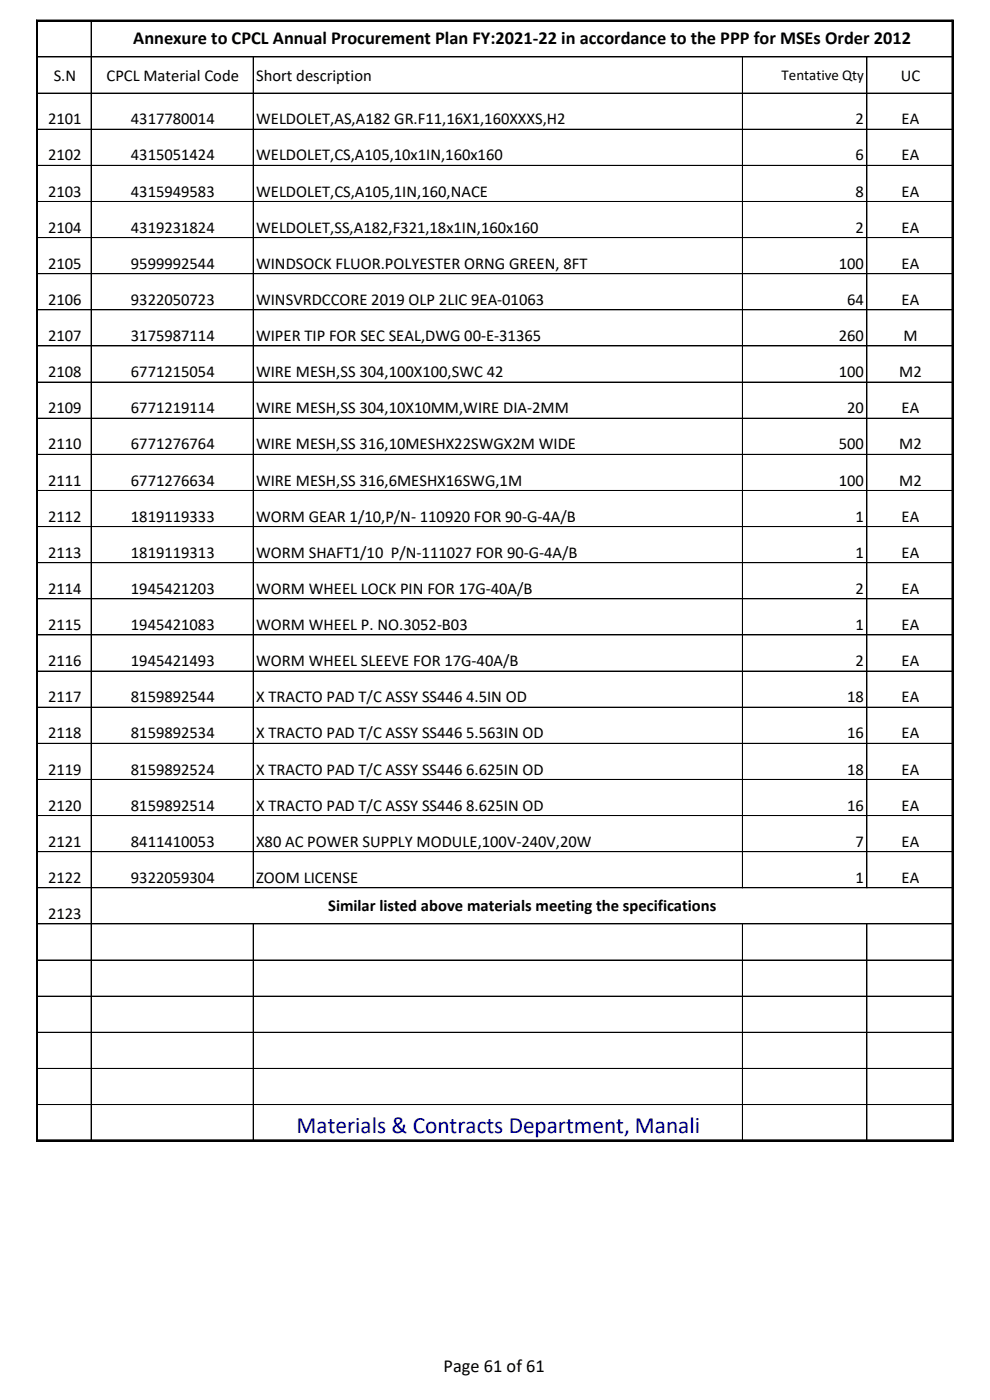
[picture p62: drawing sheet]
<svg xmlns="http://www.w3.org/2000/svg" width="210mm" height="297mm" viewBox="0 0 210 297" stroke-linecap="round" stroke-linejoin="round" font-family="sans-serif">
<defs><g id="words">
<text font-size="5" fill="#009" x="62.9" y="240.4">Materials &amp; Contracts Department, Manali</text>
<g font-size="3.9">
<text x="28.3" y="9.4">Annexure to CPCL Annual Procurement Plan FY:2021-22 in accordance to the PPP for MSEs Order 2012</text>
<text x="94.1" y="291.1">Page 61 of 61</text>
</g>
<g font-size="3.5">
<text x="11.4" y="17.1">S.N</text>
<text x="22.6" y="17.1">CPCL Material Code</text>
<text x="54.3" y="17.1">Short description</text>
<text x="191.1" y="17.1">UC</text>
<text x="10.2" y="26.4">2101</text>
<text x="27.8" y="26.4">4317780014</text>
<text x="54.3" y="26.4">WELDOLET,AS,A182 GR.F11,16X1,160XXXS,H2</text>
<text x="181.5" y="26.4">2</text>
<text x="191.3" y="26.4">EA</text>
<text x="10.2" y="34">2102</text>
<text x="27.8" y="34">4315051424</text>
<text x="54.3" y="34">WELDOLET,CS,A105,10x1IN,160x160</text>
<text x="181.5" y="34">6</text>
<text x="191.3" y="34">EA</text>
<text x="10.2" y="41.7">2103</text>
<text x="27.8" y="41.7">4315949583</text>
<text x="54.3" y="41.7">WELDOLET,CS,A105,1IN,160,NACE</text>
<text x="181.5" y="41.7">8</text>
<text x="191.3" y="41.7">EA</text>
<text x="10.2" y="49.4">2104</text>
<text x="27.8" y="49.4">4319231824</text>
<text x="54.3" y="49.4">WELDOLET,SS,A182,F321,18x1IN,160x160</text>
<text x="181.5" y="49.4">2</text>
<text x="191.3" y="49.4">EA</text>
<text x="10.2" y="57">2105</text>
<text x="27.8" y="57">9599992544</text>
<text x="54.3" y="57">WINDSOCK FLUOR.POLYESTER ORNG GREEN, 8FT</text>
<text x="177.9" y="57">100</text>
<text x="191.3" y="57">EA</text>
<text x="10.2" y="64.7">2106</text>
<text x="27.8" y="64.7">9322050723</text>
<text x="54.3" y="64.7">WINSVRDCCORE 2019 OLP 2LIC 9EA-01063</text>
<text x="179.7" y="64.7">64</text>
<text x="191.3" y="64.7">EA</text>
<text x="10.2" y="72.4">2107</text>
<text x="27.8" y="72.4">3175987114</text>
<text x="54.3" y="72.4">WIPER TIP FOR SEC SEAL,DWG 00-E-31365</text>
<text x="177.9" y="72.4">260</text>
<text x="191.6" y="72.4">M</text>
<text x="10.2" y="80">2108</text>
<text x="27.8" y="80">6771215054</text>
<text x="54.3" y="80">WIRE MESH,SS 304,100X100,SWC 42</text>
<text x="177.9" y="80">100</text>
<text x="190.8" y="80">M2</text>
<text x="10.2" y="87.7">2109</text>
<text x="27.8" y="87.7">6771219114</text>
<text x="54.3" y="87.7">WIRE MESH,SS 304,10X10MM,WIRE DIA-2MM</text>
<text x="179.7" y="87.7">20</text>
<text x="191.3" y="87.7">EA</text>
<text x="10.2" y="95.4">2110</text>
<text x="27.8" y="95.4">6771276764</text>
<text x="54.3" y="95.4">WIRE MESH,SS 316,10MESHX22SWGX2M WIDE</text>
<text x="177.9" y="95.4">500</text>
<text x="190.8" y="95.4">M2</text>
<text x="10.2" y="103">2111</text>
<text x="27.8" y="103">6771276634</text>
<text x="54.3" y="103">WIRE MESH,SS 316,6MESHX16SWG,1M</text>
<text x="177.9" y="103">100</text>
<text x="190.8" y="103">M2</text>
<text x="10.2" y="110.7">2112</text>
<text x="27.8" y="110.7">1819119333</text>
<text x="54.3" y="110.7">WORM GEAR 1/10,P/N- 110920 FOR 90-G-4A/B</text>
<text x="181.5" y="110.7">1</text>
<text x="191.3" y="110.7">EA</text>
<text x="10.2" y="118.3">2113</text>
<text x="27.8" y="118.3">1819119313</text>
<text x="54.3" y="118.3">WORM SHAFT1/10 P/N-111027 FOR 90-G-4A/B</text>
<text x="181.5" y="118.3">1</text>
<text x="191.3" y="118.3">EA</text>
<text x="10.2" y="126">2114</text>
<text x="27.8" y="126">1945421203</text>
<text x="54.3" y="126">WORM WHEEL LOCK PIN FOR 17G-40A/B</text>
<text x="181.5" y="126">2</text>
<text x="191.3" y="126">EA</text>
<text x="10.2" y="133.7">2115</text>
<text x="27.8" y="133.7">1945421083</text>
<text x="54.3" y="133.7">WORM WHEEL P. NO.3052-B03</text>
<text x="181.5" y="133.7">1</text>
<text x="191.3" y="133.7">EA</text>
<text x="10.2" y="141.3">2116</text>
<text x="27.8" y="141.3">1945421493</text>
<text x="54.3" y="141.3">WORM WHEEL SLEEVE FOR 17G-40A/B</text>
<text x="181.5" y="141.3">2</text>
<text x="191.3" y="141.3">EA</text>
<text x="10.2" y="149">2117</text>
<text x="27.8" y="149">8159892544</text>
<text x="54.3" y="149">X TRACTO PAD T/C ASSY SS446 4.5IN OD</text>
<text x="179.7" y="149">18</text>
<text x="191.3" y="149">EA</text>
<text x="10.2" y="156.7">2118</text>
<text x="27.8" y="156.7">8159892534</text>
<text x="54.3" y="156.7">X TRACTO PAD T/C ASSY SS446 5.563IN OD</text>
<text x="179.7" y="156.7">16</text>
<text x="191.3" y="156.7">EA</text>
<text x="10.2" y="164.3">2119</text>
<text x="27.8" y="164.3">8159892524</text>
<text x="54.3" y="164.3">X TRACTO PAD T/C ASSY SS446 6.625IN OD</text>
<text x="179.7" y="164.3">18</text>
<text x="191.3" y="164.3">EA</text>
<text x="10.2" y="172">2120</text>
<text x="27.8" y="172">8159892514</text>
<text x="54.3" y="172">X TRACTO PAD T/C ASSY SS446 8.625IN OD</text>
<text x="179.7" y="172">16</text>
<text x="191.3" y="172">EA</text>
<text x="10.2" y="179.6">2121</text>
<text x="27.8" y="179.6">8411410053</text>
<text x="54.3" y="179.6">X80 AC POWER SUPPLY MODULE,100V-240V,20W</text>
<text x="181.5" y="179.6">7</text>
<text x="191.3" y="179.6">EA</text>
<text x="10.2" y="187.3">2122</text>
<text x="27.8" y="187.3">9322059304</text>
<text x="54.3" y="187.3">ZOOM LICENSE</text>
<text x="181.5" y="187.3">1</text>
<text x="191.3" y="187.3">EA</text>
<text x="10.2" y="195">2123</text>
<text x="69.6" y="193.2">Similar listed above materials meeting the specifications</text>
</g>
<text font-size="3.2" x="165.8" y="17">Tentative Qty</text>
</g></defs>
<g fill="none" stroke="#000" stroke-width=".21">
<path d="M8 12.1h194.1M8 19.7h194.1M19.3 4.5v15.3M19.3 19.8v222.2M53.7 12.1v7.7M53.7 19.8v168.6M157.5 12.1v7.7M157.5 19.8v168.6M183.9 12.1v7.7M183.9 19.8v168.6M202 4.3v237.8M202.1 4.5v15.3"/>
<path d="M202.1 19.8v222.2M202.2 4.3h-194.4v237.8M8 27.4h194.1M8 35.1h194.1M8 42.7h194.1M8 50.4h194.1M8 58.1h194.1M8 65.7h194.1M8 73.4h194.1M8 81.1h194.1M8 88.7h194.1M8 96.4h194.1"/>
<path d="M8 104.1h194.1M8 111.7h194.1M8 119.4h194.1M8 127h194.1M8 134.7h194.1M8 142.4h194.1M8 150h194.1M202.1 157.7h-194.1M8 165.4h194.1M8 173h194.1M8 180.7h194.1M8 188.3h194.1"/>
<path d="M8 196h194.1M53.7 196v46M157.5 196v46M183.9 196v46M8 203.7h194.1M8 211.3h194.1M202.1 219h-194.1M8 226.7h194.1M8 234.3h194.1M7.8 241.8h194.4M8 242h194.1"/>
</g>
<path d="M7.7 4.4h194.6M7.9 4.2v237.9M202.1 4.2v237.9M7.7 242h194.6" fill="none" stroke="#000" stroke-width=".34"/>
<use href="#words"/>
</svg>
